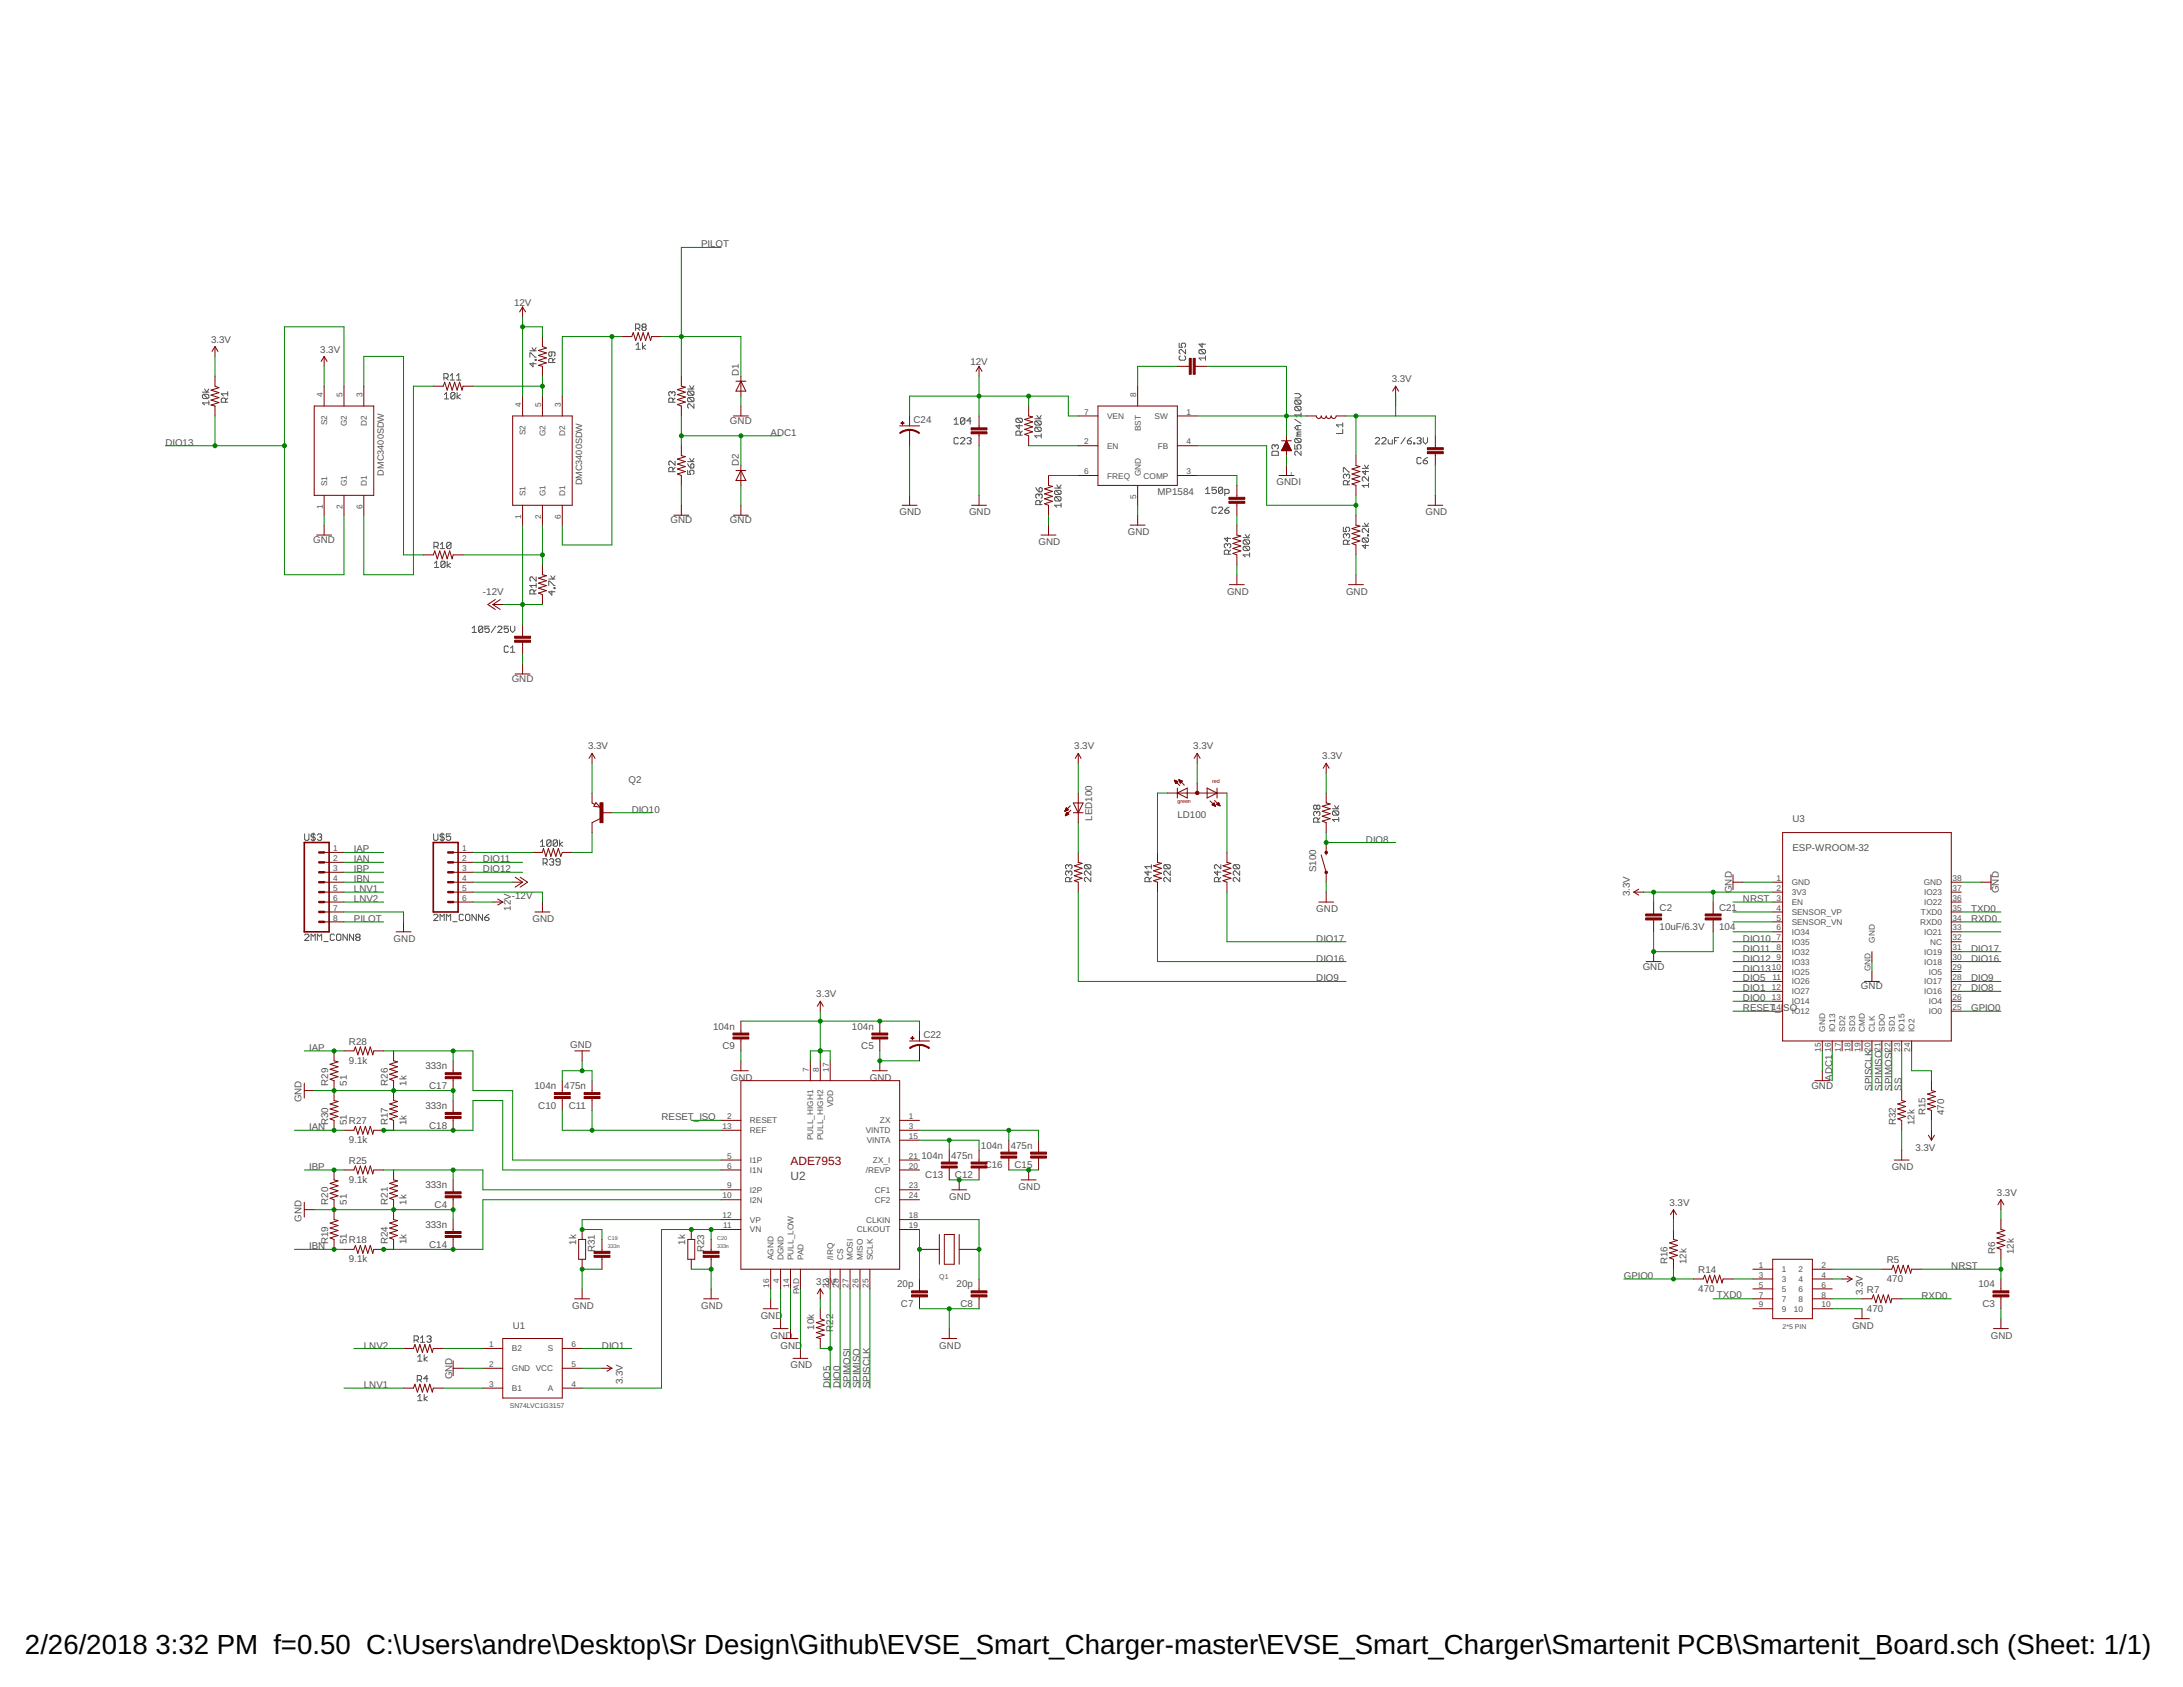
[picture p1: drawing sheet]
<svg xmlns="http://www.w3.org/2000/svg" width="279mm" height="216mm" viewBox="0 0 279 216" stroke-linecap="round" stroke-linejoin="round" font-family="sans-serif">
<defs><g id="words">
<g font-size="3.5">
<text x="3.2" y="211.7">2/26/2018</text>
<text x="19.9" y="211.7">3:32 PM f=0.50 C:\Users\andre\Desktop\Sr Design\Github\EVSE_Smart_Charger-master\EVSE_Smart_Charger\Smartenit PCB\Smartenit_Board.sch (Sheet: 1/1)</text>
</g>
<text font-size="1.5" fill="#800000" x="101.2" y="149.1">ADE7953</text>
<text font-size="1.5" fill="#505050" x="101.2" y="151">U2</text>
<g font-size="1.2" fill="#505050">
<text x="89.7" y="31.7">PILOT</text>
<text x="65.8" y="39.1">12V</text>
<text x="27" y="43.8">3.3V</text>
<text x="41" y="45.1">3.3V</text>
<text x="124.2" y="46.8">12V</text>
<text x="94.6" y="48.2" transform="rotate(-90 94.6 48.2)">D1</text>
<text x="178.1" y="48.9">3.3V</text>
<text x="21.2" y="57">DIO13</text>
<text x="93.4" y="54.3">GND</text>
<text x="94.6" y="59.6" transform="rotate(-90 94.6 59.6)">D2</text>
<text x="98.6" y="55.8">ADC1</text>
<text x="116.9" y="54.2">C24</text>
<text x="49.1" y="60.9" transform="rotate(-90 49.1 60.9)">DMC3400SDW</text>
<text x="74.5" y="62.1" transform="rotate(-90 74.5 62.1)">DMC3400SDW</text>
<text x="115.1" y="65.9">GND</text>
<text x="124" y="65.9">GND</text>
<text x="148.2" y="63.4">MP1584</text>
<text x="163.4" y="62.1">GNDI</text>
<text x="182.4" y="65.9">GND</text>
<text x="40.1" y="69.5">GND</text>
<text x="85.8" y="67">GND</text>
<text x="93.4" y="67">GND</text>
<text x="132.9" y="69.7">GND</text>
<text x="144.3" y="68.5">GND</text>
<text x="61.8" y="76.1">-12V</text>
<text x="157" y="76.1">GND</text>
<text x="172.3" y="76.1">GND</text>
<text x="65.5" y="87.3">GND</text>
<text x="75.3" y="95.9">3.3V</text>
<text x="137.5" y="95.9">3.3V</text>
<text x="152.7" y="95.9">3.3V</text>
<text x="80.5" y="100.2">Q2</text>
<text x="169.2" y="97.2">3.3V</text>
<text x="80.9" y="104">DIO10</text>
<text x="139.8" y="105" transform="rotate(-90 139.8 105)">LED100</text>
<text x="150.7" y="104.7">LD100</text>
<text x="174.8" y="107.8">DIO8</text>
<text x="229.4" y="105.2">U3</text>
<text x="45.3" y="111.6">IBP</text>
<text x="45.3" y="112.9">IBN</text>
<text x="45.3" y="109.1">IAP</text>
<text x="45.3" y="110.4">IAN</text>
<text x="61.8" y="111.6">DIO12</text>
<text x="61.8" y="110.4">DIO11</text>
<text x="168.5" y="111.6" transform="rotate(-90 168.5 111.6)">S100</text>
<text x="229.4" y="108.8">ESP-WROOM-32</text>
<text x="45.3" y="118">PILOT</text>
<text x="45.3" y="115.4">LNV2</text>
<text x="45.3" y="114.2">LNV1</text>
<text x="65.4" y="116.6" transform="rotate(-90 65.4 116.6)">12V</text>
<text x="65.5" y="115.1">-12V</text>
<text x="68.2" y="118">GND</text>
<text x="168.5" y="116.7">GND</text>
<text x="208.6" y="114.7" transform="rotate(-90 208.6 114.7)">3.3V</text>
<text x="212.4" y="119.1">10uF/6.3V</text>
<text x="212.4" y="116.5">C2</text>
<text x="220" y="119.1">104</text>
<text x="220" y="116.5">C21</text>
<text x="221.7" y="114.3" transform="rotate(-90 221.7 114.3)">GND</text>
<text x="223.1" y="115.4">NRST</text>
<text x="252.3" y="116.7">TXD0</text>
<text x="252.3" y="118">RXD0</text>
<text x="255.8" y="114.3" transform="rotate(-90 255.8 114.3)">GND</text>
<text x="50.4" y="120.5">GND</text>
<text x="168.5" y="123.1">DIO16</text>
<text x="168.5" y="125.6">DIO9</text>
<text x="168.5" y="120.5">DIO17</text>
<text x="210.2" y="124.1">GND</text>
<text x="223.1" y="125.6">DIO5</text>
<text x="223.1" y="123.1">DIO12</text>
<text x="223.1" y="121.8">DIO11</text>
<text x="223.1" y="120.5">DIO10</text>
<text x="223.1" y="124.3">DIO13</text>
<text x="252.3" y="123.1">DIO16</text>
<text x="252.3" y="125.6">DIO9</text>
<text x="252.3" y="121.8">DIO17</text>
<text x="91.3" y="131.8">104n</text>
<text x="104.5" y="127.6">3.3V</text>
<text x="109" y="131.8">104n</text>
<text x="223.1" y="128.1">DIO0</text>
<text x="223.1" y="129.4">RESET_I</text>
<text x="223.1" y="126.9">DIO1</text>
<text x="228.2" y="129.4">SO</text>
<text x="238.2" y="126.6">GND</text>
<text x="252.3" y="126.9">DIO8</text>
<text x="252.3" y="129.4">GPIO0</text>
<text x="39.6" y="134.5">IAP</text>
<text x="44.7" y="136.1">9.1k</text>
<text x="44.7" y="133.7">R28</text>
<text x="54.4" y="136.8">333n</text>
<text x="73" y="134.1">GND</text>
<text x="92.5" y="134.3">C9</text>
<text x="110.2" y="134.3">C5</text>
<text x="118.2" y="132.9">C22</text>
<text x="38.6" y="141.1" transform="rotate(-90 38.6 141.1)">GND</text>
<text x="42" y="138.9" transform="rotate(-90 42 138.9)">R29</text>
<text x="44.4" y="138.9" transform="rotate(-90 44.4 138.9)">51</text>
<text x="44.7" y="143.9">R27</text>
<text x="49.6" y="138.9" transform="rotate(-90 49.6 138.9)">R26</text>
<text x="52" y="138.9" transform="rotate(-90 52 138.9)">1k</text>
<text x="54.4" y="141.9">333n</text>
<text x="54.9" y="139.4">C17</text>
<text x="68.4" y="139.4">104n</text>
<text x="68.9" y="141.9">C10</text>
<text x="72.2" y="139.4">475n</text>
<text x="72.8" y="141.9">C11</text>
<text x="84.7" y="143.4">RESET_ISO</text>
<text x="93.6" y="138.3">GND</text>
<text x="111.3" y="138.3">GND</text>
<text x="231.8" y="139.3">GND</text>
<text x="234.5" y="138.3" transform="rotate(-90 234.5 138.3)">ADC1</text>
<text x="239.6" y="139.6" transform="rotate(-90 239.6 139.6)">SPISCLK</text>
<text x="240.8" y="139.6" transform="rotate(-90 240.8 139.6)">SPIMISO</text>
<text x="242.1" y="139.6" transform="rotate(-90 242.1 139.6)">SPIMOSI</text>
<text x="243.4" y="139.6" transform="rotate(-90 243.4 139.6)">SS</text>
<text x="246.4" y="142.7" transform="rotate(-90 246.4 142.7)">R15</text>
<text x="248.8" y="142.7" transform="rotate(-90 248.8 142.7)">470</text>
<text x="39.6" y="149.7">IBP</text>
<text x="39.6" y="144.6">IAN</text>
<text x="42" y="144" transform="rotate(-90 42 144)">R30</text>
<text x="44.4" y="144" transform="rotate(-90 44.4 144)">51</text>
<text x="44.7" y="146.3">9.1k</text>
<text x="44.7" y="149">R25</text>
<text x="49.6" y="144" transform="rotate(-90 49.6 144)">R17</text>
<text x="52" y="144" transform="rotate(-90 52 144)">1k</text>
<text x="54.9" y="144.5">C18</text>
<text x="117.9" y="148.3">104n</text>
<text x="121.7" y="148.3">475n</text>
<text x="125.6" y="147">104n</text>
<text x="126" y="149.5">C16</text>
<text x="129.4" y="147">475n</text>
<text x="129.8" y="149.5">C15</text>
<text x="242.1" y="149.7">GND</text>
<text x="242.6" y="144" transform="rotate(-90 242.6 144)">R32</text>
<text x="245" y="144" transform="rotate(-90 245 144)">12k</text>
<text x="245.1" y="147.3">3.3V</text>
<text x="42" y="154.2" transform="rotate(-90 42 154.2)">R20</text>
<text x="44.4" y="154.2" transform="rotate(-90 44.4 154.2)">51</text>
<text x="44.7" y="151.4">9.1k</text>
<text x="49.6" y="154.2" transform="rotate(-90 49.6 154.2)">R21</text>
<text x="52" y="154.2" transform="rotate(-90 52 154.2)">1k</text>
<text x="54.4" y="152.1">333n</text>
<text x="55.6" y="154.6">C4</text>
<text x="118.4" y="150.8">C13</text>
<text x="121.5" y="153.5">GND</text>
<text x="122.2" y="150.8">C12</text>
<text x="130.4" y="152.3">GND</text>
<text x="213.7" y="154.3">3.3V</text>
<text x="255.6" y="153">3.3V</text>
<text x="38.6" y="156.3" transform="rotate(-90 38.6 156.3)">GND</text>
<text x="39.6" y="159.9">IBN</text>
<text x="42" y="159.2" transform="rotate(-90 42 159.2)">R19</text>
<text x="44.4" y="159.2" transform="rotate(-90 44.4 159.2)">51</text>
<text x="44.7" y="161.5">9.1k</text>
<text x="44.7" y="159.1">R18</text>
<text x="49.6" y="159.2" transform="rotate(-90 49.6 159.2)">R24</text>
<text x="52" y="159.2" transform="rotate(-90 52 159.2)">1k</text>
<text x="54.4" y="157.2">333n</text>
<text x="54.9" y="159.7">C14</text>
<text x="73.7" y="159.3" transform="rotate(-90 73.7 159.3)">1k</text>
<text x="76.1" y="160.3" transform="rotate(-90 76.1 160.3)">R31</text>
<text x="87.7" y="159.3" transform="rotate(-90 87.7 159.3)">1k</text>
<text x="90.1" y="160.3" transform="rotate(-90 90.1 160.3)">R23</text>
<text x="213.4" y="161.8" transform="rotate(-90 213.4 161.8)">R16</text>
<text x="215.8" y="161.8" transform="rotate(-90 215.8 161.8)">12k</text>
<text x="241.5" y="161.7">R5</text>
<text x="255.3" y="160.5" transform="rotate(-90 255.3 160.5)">R6</text>
<text x="257.7" y="160.5" transform="rotate(-90 257.7 160.5)">12k</text>
<text x="73.2" y="167.5">GND</text>
<text x="89.7" y="167.5">GND</text>
<text x="104.5" y="164.5">3.3V</text>
<text x="114.8" y="164.8">20p</text>
<text x="115.3" y="167.3">C7</text>
<text x="122.4" y="164.8">20p</text>
<text x="122.9" y="167.3">C8</text>
<text x="207.8" y="163.7">GPIO0</text>
<text x="217.4" y="165.3">470</text>
<text x="217.4" y="162.9">R14</text>
<text x="219.7" y="166.1">TXD0</text>
<text x="238.4" y="165.7" transform="rotate(-90 238.4 165.7)">3.3V</text>
<text x="238.9" y="167.9">470</text>
<text x="238.9" y="165.5">R7</text>
<text x="241.5" y="164.1">470</text>
<text x="245.9" y="166.2">RXD0</text>
<text x="249.7" y="162.4">NRST</text>
<text x="253.2" y="164.8">104</text>
<text x="253.7" y="167.3">C3</text>
<text x="46.6" y="172.6">LNV2</text>
<text x="65.6" y="170">U1</text>
<text x="77" y="172.6">DIO1</text>
<text x="97.4" y="168.8">GND</text>
<text x="98.6" y="171.3">GND</text>
<text x="99.9" y="172.6">GND</text>
<text x="104.2" y="170.2" transform="rotate(-90 104.2 170.2)">10k</text>
<text x="106.6" y="170.4" transform="rotate(-90 106.6 170.4)">R22</text>
<text x="120.2" y="172.6">GND</text>
<text x="237" y="170">GND</text>
<text x="254.8" y="171.3">GND</text>
<text x="46.6" y="177.7">LNV1</text>
<text x="57.9" y="176.5" transform="rotate(-90 57.9 176.5)">GND</text>
<text x="79.7" y="177.2" transform="rotate(-90 79.7 177.2)">3.3V</text>
<text x="101.2" y="175.1">GND</text>
<text x="106.3" y="177.7" transform="rotate(-90 106.3 177.7)">DIO5</text>
<text x="107.5" y="177.7" transform="rotate(-90 107.5 177.7)">DIO0</text>
<text x="108.8" y="177.7" transform="rotate(-90 108.8 177.7)">SPIMOSI</text>
<text x="110.1" y="177.7" transform="rotate(-90 110.1 177.7)">SPIMISO</text>
<text x="111.3" y="177.7" transform="rotate(-90 111.3 177.7)">SPISCLK</text>
</g>
<g font-size="1.1" fill="#505050">
<text x="41.3" y="50.8" transform="rotate(-90 41.3 50.8)">4</text>
<text x="43.9" y="50.8" transform="rotate(-90 43.9 50.8)">5</text>
<text x="46.4" y="50.8" transform="rotate(-90 46.4 50.8)">3</text>
<text x="66.7" y="52.1" transform="rotate(-90 66.7 52.1)">4</text>
<text x="69.2" y="52.1" transform="rotate(-90 69.2 52.1)">5</text>
<text x="71.8" y="52.1" transform="rotate(-90 71.8 52.1)">3</text>
<text x="138.8" y="53.1">7</text>
<text x="141.7" y="53.6">VEN</text>
<text x="145.4" y="50.8" transform="rotate(-90 145.4 50.8)">8</text>
<text x="147.8" y="53.6">SW</text>
<text x="151.9" y="53.1">1</text>
<text x="41.9" y="54.4" transform="rotate(-90 41.9 54.4)">S2</text>
<text x="44.4" y="54.6" transform="rotate(-90 44.4 54.6)">G2</text>
<text x="47" y="54.5" transform="rotate(-90 47 54.5)">D2</text>
<text x="67.3" y="55.7" transform="rotate(-90 67.3 55.7)">S2</text>
<text x="69.8" y="55.8" transform="rotate(-90 69.8 55.8)">G2</text>
<text x="72.3" y="55.8" transform="rotate(-90 72.3 55.8)">D2</text>
<text x="138.8" y="56.9">2</text>
<text x="141.7" y="57.4">EN</text>
<text x="146" y="55.2" transform="rotate(-90 146 55.2)">BST</text>
<text x="148.2" y="57.4">FB</text>
<text x="151.9" y="56.9">4</text>
<text x="41.3" y="65.2" transform="rotate(-90 41.3 65.2)">1</text>
<text x="41.9" y="62.2" transform="rotate(-90 41.9 62.2)">S1</text>
<text x="43.9" y="65.2" transform="rotate(-90 43.9 65.2)">2</text>
<text x="44.4" y="62.2" transform="rotate(-90 44.4 62.2)">G1</text>
<text x="46.4" y="65.2" transform="rotate(-90 46.4 65.2)">6</text>
<text x="47" y="62.2" transform="rotate(-90 47 62.2)">D1</text>
<text x="67.3" y="63.5" transform="rotate(-90 67.3 63.5)">S1</text>
<text x="69.8" y="63.5" transform="rotate(-90 69.8 63.5)">G1</text>
<text x="72.3" y="63.5" transform="rotate(-90 72.3 63.5)">D1</text>
<text x="138.8" y="60.7">6</text>
<text x="141.7" y="61.2">FREQ</text>
<text x="145.4" y="63.9" transform="rotate(-90 145.4 63.9)">5</text>
<text x="146" y="61" transform="rotate(-90 146 61)">GND</text>
<text x="146.4" y="61.2">COMP</text>
<text x="151.9" y="60.7">3</text>
<text x="66.7" y="66.4" transform="rotate(-90 66.7 66.4)">1</text>
<text x="69.2" y="66.4" transform="rotate(-90 69.2 66.4)">2</text>
<text x="71.8" y="66.4" transform="rotate(-90 71.8 66.4)">6</text>
<text x="42.7" y="112.7">4</text>
<text x="42.7" y="111.5">3</text>
<text x="42.7" y="110.2">2</text>
<text x="42.7" y="108.9">1</text>
<text x="59.2" y="112.7">4</text>
<text x="59.2" y="111.5">3</text>
<text x="59.2" y="110.2">2</text>
<text x="59.2" y="108.9">1</text>
<text x="227.4" y="112.7">1</text>
<text x="229.3" y="113.3">GND</text>
<text x="246.2" y="113.3">GND</text>
<text x="249.9" y="112.7">38</text>
<text x="42.7" y="117.8">8</text>
<text x="42.7" y="116.5">7</text>
<text x="42.7" y="115.3">6</text>
<text x="42.7" y="114">5</text>
<text x="59.2" y="115.3">6</text>
<text x="59.2" y="114">5</text>
<text x="227.4" y="114">2</text>
<text x="227.4" y="115.3">3</text>
<text x="227.4" y="116.5">4</text>
<text x="227.4" y="117.8">5</text>
<text x="227.4" y="119.1">6</text>
<text x="229.3" y="114.6">3V3</text>
<text x="229.3" y="115.8">EN</text>
<text x="229.3" y="117.1">SENSOR_VP</text>
<text x="229.3" y="118.4">SENSOR_VN</text>
<text x="229.3" y="119.6">IO34</text>
<text x="245.8" y="118.4">RXD0</text>
<text x="245.9" y="117.1">TXD0</text>
<text x="246.3" y="114.6">IO23</text>
<text x="246.3" y="115.8">IO22</text>
<text x="246.3" y="119.6">IO21</text>
<text x="249.9" y="114">37</text>
<text x="249.9" y="115.3">36</text>
<text x="249.9" y="116.5">35</text>
<text x="249.9" y="117.8">34</text>
<text x="249.9" y="119.1">33</text>
<text x="226.8" y="124.2">10</text>
<text x="226.9" y="125.4">11</text>
<text x="227.4" y="120.3">7</text>
<text x="227.4" y="121.6">8</text>
<text x="227.4" y="122.9">9</text>
<text x="229.3" y="120.9">IO35</text>
<text x="229.3" y="122.2">IO32</text>
<text x="229.3" y="123.4">IO33</text>
<text x="229.3" y="124.7">IO25</text>
<text x="229.3" y="126">IO26</text>
<text x="239.4" y="124.3" transform="rotate(-90 239.4 124.3)">GND</text>
<text x="240" y="120.6" transform="rotate(-90 240 120.6)">GND</text>
<text x="246.3" y="122.2">IO19</text>
<text x="246.3" y="123.4">IO18</text>
<text x="246.3" y="126">IO17</text>
<text x="246.9" y="124.7">IO5</text>
<text x="247" y="120.9">NC</text>
<text x="249.9" y="120.3">32</text>
<text x="249.9" y="121.6">31</text>
<text x="249.9" y="122.9">30</text>
<text x="249.9" y="124.2">29</text>
<text x="249.9" y="125.4">28</text>
<text x="226.8" y="126.7">12</text>
<text x="226.8" y="128">13</text>
<text x="226.8" y="129.2">14</text>
<text x="229.3" y="127.3">IO27</text>
<text x="229.3" y="128.5">IO14</text>
<text x="229.3" y="129.8">IO12</text>
<text x="246.3" y="127.3">IO16</text>
<text x="246.9" y="128.5">IO4</text>
<text x="246.9" y="129.8">IO0</text>
<text x="249.9" y="126.7">27</text>
<text x="249.9" y="128">26</text>
<text x="249.9" y="129.2">25</text>
<text x="103.5" y="137.1" transform="rotate(-90 103.5 137.1)">7</text>
<text x="104.8" y="137.1" transform="rotate(-90 104.8 137.1)">8</text>
<text x="106.1" y="137.1" transform="rotate(-90 106.1 137.1)">17</text>
<text x="233.1" y="134.6" transform="rotate(-90 233.1 134.6)">15</text>
<text x="233.6" y="132.1" transform="rotate(-90 233.6 132.1)">GND</text>
<text x="234.3" y="134.6" transform="rotate(-90 234.3 134.6)">16</text>
<text x="234.9" y="132.1" transform="rotate(-90 234.9 132.1)">IO13</text>
<text x="235.6" y="134.6" transform="rotate(-90 235.6 134.6)">17</text>
<text x="236.2" y="132.1" transform="rotate(-90 236.2 132.1)">SD2</text>
<text x="236.9" y="134.6" transform="rotate(-90 236.9 134.6)">18</text>
<text x="237.4" y="132.1" transform="rotate(-90 237.4 132.1)">SD3</text>
<text x="238.1" y="134.6" transform="rotate(-90 238.1 134.6)">19</text>
<text x="238.7" y="132.1" transform="rotate(-90 238.7 132.1)">CMD</text>
<text x="239.4" y="134.6" transform="rotate(-90 239.4 134.6)">20</text>
<text x="240" y="132.1" transform="rotate(-90 240 132.1)">CLK</text>
<text x="240.7" y="134.6" transform="rotate(-90 240.7 134.6)">21</text>
<text x="241.2" y="132.1" transform="rotate(-90 241.2 132.1)">SDO</text>
<text x="241.9" y="134.6" transform="rotate(-90 241.9 134.6)">22</text>
<text x="242.5" y="132.1" transform="rotate(-90 242.5 132.1)">SD1</text>
<text x="243.2" y="134.6" transform="rotate(-90 243.2 134.6)">23</text>
<text x="243.8" y="132.1" transform="rotate(-90 243.8 132.1)">IO15</text>
<text x="244.5" y="134.6" transform="rotate(-90 244.5 134.6)">24</text>
<text x="245" y="132.1" transform="rotate(-90 245 132.1)">IO2</text>
<text x="93.1" y="143.2">2</text>
<text x="96" y="143.8">RESET</text>
<text x="106.6" y="141.7" transform="rotate(-90 106.6 141.7)">VDD</text>
<text x="112.6" y="143.8">ZX</text>
<text x="116.3" y="143.2">1</text>
<text x="92.5" y="144.5">13</text>
<text x="93.1" y="148.3">5</text>
<text x="93.1" y="149.5">6</text>
<text x="96" y="148.8">I1P</text>
<text x="96" y="145">REF</text>
<text x="104.1" y="145.9" transform="rotate(-90 104.1 145.9)">PULL_HIGH1</text>
<text x="105.4" y="145.9" transform="rotate(-90 105.4 145.9)">PULL_HIGH2</text>
<text x="110.8" y="145">VINTD</text>
<text x="110.9" y="146.3">VINTA</text>
<text x="111.7" y="148.8">ZX_I</text>
<text x="116.3" y="145.7">15</text>
<text x="116.3" y="144.5">3</text>
<text x="116.3" y="149.5">20</text>
<text x="116.3" y="148.3">21</text>
<text x="92.5" y="153.4">10</text>
<text x="92.5" y="155.9">12</text>
<text x="93.1" y="152.1">9</text>
<text x="96" y="150.1">I1N</text>
<text x="96" y="152.6">I2P</text>
<text x="96" y="153.9">I2N</text>
<text x="110.8" y="150.1">/REVP</text>
<text x="112" y="152.6">CF1</text>
<text x="112" y="153.9">CF2</text>
<text x="116.3" y="155.9">18</text>
<text x="116.3" y="152.1">23</text>
<text x="116.3" y="153.4">24</text>
<text x="92.6" y="157.2">11</text>
<text x="96" y="156.5">VP</text>
<text x="96" y="157.7">VN</text>
<text x="99" y="161.3" transform="rotate(-90 99 161.3)">AGND</text>
<text x="100.3" y="161.3" transform="rotate(-90 100.3 161.3)">DGND</text>
<text x="101.6" y="161.3" transform="rotate(-90 101.6 161.3)">PULL_LOW</text>
<text x="102.8" y="161.3" transform="rotate(-90 102.8 161.3)">PAD</text>
<text x="106.6" y="161.3" transform="rotate(-90 106.6 161.3)">/IRQ</text>
<text x="107.9" y="161.3" transform="rotate(-90 107.9 161.3)">CS</text>
<text x="109.2" y="161.3" transform="rotate(-90 109.2 161.3)">MOSI</text>
<text x="109.7" y="157.7">CLKOUT</text>
<text x="110.4" y="161.3" transform="rotate(-90 110.4 161.3)">MISO</text>
<text x="110.9" y="156.5">CLKIN</text>
<text x="111.7" y="161.3" transform="rotate(-90 111.7 161.3)">SCLK</text>
<text x="116.3" y="157.2">19</text>
<text x="98.5" y="164.8" transform="rotate(-90 98.5 164.8)">16</text>
<text x="99.7" y="164.2" transform="rotate(-90 99.7 164.2)">4</text>
<text x="101" y="164.8" transform="rotate(-90 101 164.8)">14</text>
<text x="102.3" y="165.7" transform="rotate(-90 102.3 165.7)">PAD</text>
<text x="106.1" y="164.8" transform="rotate(-90 106.1 164.8)">22</text>
<text x="107.3" y="164.8" transform="rotate(-90 107.3 164.8)">28</text>
<text x="108.6" y="164.8" transform="rotate(-90 108.6 164.8)">27</text>
<text x="109.9" y="164.8" transform="rotate(-90 109.9 164.8)">26</text>
<text x="111.2" y="164.8" transform="rotate(-90 111.2 164.8)">25</text>
<text x="225.1" y="162.2">1</text>
<text x="225.1" y="163.5">3</text>
<text x="225.1" y="164.8">5</text>
<text x="225.1" y="166.1">7</text>
<text x="225.1" y="167.3">9</text>
<text x="228.1" y="162.8">1</text>
<text x="228.1" y="164.1">3</text>
<text x="228.1" y="165.3">5</text>
<text x="228.1" y="166.6">7</text>
<text x="228.1" y="167.9">9</text>
<text x="229.6" y="167.9">10</text>
<text x="230.2" y="166.6">8</text>
<text x="230.2" y="165.3">6</text>
<text x="230.2" y="164.1">4</text>
<text x="230.2" y="162.8">2</text>
<text x="233.1" y="167.3">10</text>
<text x="233.1" y="166.1">8</text>
<text x="233.1" y="164.8">6</text>
<text x="233.1" y="163.5">4</text>
<text x="233.1" y="162.2">2</text>
<text x="62.6" y="172.4">1</text>
<text x="65.5" y="173">B2</text>
<text x="70.1" y="173">S</text>
<text x="73.1" y="172.4">6</text>
<text x="62.6" y="174.9">2</text>
<text x="62.6" y="177.5">3</text>
<text x="65.5" y="175.5">GND VCC</text>
<text x="65.5" y="178">B1</text>
<text x="70.1" y="178">A</text>
<text x="73.1" y="177.5">4</text>
<text x="73.1" y="174.9">5</text>
</g>
<g font-size=".9" fill="#505050">
<text x="120.2" y="163.7">Q1</text>
<text x="228.2" y="170">2*5 PIN</text>
<text x="65.2" y="180.2">SN74LVC1G3157</text>
</g>
<g font-size=".7" fill="#800000">
<text x="155.1" y="100.2">red</text>
<text x="150.7" y="102.8">green</text>
</g>
<g font-size=".7" fill="#505050">
<text x="77.8" y="159.7">333n</text>
<text x="77.8" y="158.7">C19</text>
<text x="91.8" y="159.7">333n</text>
<text x="91.8" y="158.7">C20</text>
</g>
<text font-size=".6" fill="#800000" x="165.2" y="60.7">I</text>
</g></defs>
<g fill="none" stroke="#505050" stroke-width=".13">
<path d="M25.9 50.2h.8M26.1 50.5h.5l.1 .1v.3l-.1 .1M26.1 50.5l-.2 .1v.3l.2 .1h.5M26.1 50.5l.5 .5M26.2 49.8l.3 .4 .2-.4M26.7 51.6h-.8l.3 .2M26.7 51.3v.5M28.9 51.5v-.4l-.2-.2h-.3l-.1 .2v.4h.8M29.1 50.9l-.2 .3M29.1 50.4h-.8l.3 .3M29.1 50.1v.6M56.8 48.4h.4l.2-.2v-.2l-.2-.2h-.4v.8"/>
<path d="M56.9 50.5l.2-.3v.9M56.9 51.1h.5M57.1 48.4l.3 .2M57.6 48.1l.3-.3v.8M57.6 48.6h.6M58.2 50.4v.5l-.1 .2h-.3l-.1-.2M58.2 50.4l-.1-.2h-.3l-.1 .2v.5M58.2 50.4l-.5 .5M58.4 48.6h.6M58.4 48.1l.3-.3v.8M58.5 50.2v.9M58.9 50.5l-.4 .3 .4 .3"/>
<path d="M67.8 45.7v-.5h.1l.6 .5h.1M67.8 44.9h.8M68.1 44.5l.2 .4 .3-.4M68.2 46.4v.5l-.4-.4h.8M68.5 46h.1v.1h-.1zM70.6 45v.4l-.1 .2h-.1l-.2-.2v-.2l.2-.2h.5l.1 .2v.2l-.1 .2M70.8 46.4v-.4l-.2-.1h-.2l-.2 .1v.4h.8M71 45.9l-.2 .2M81.3 42h.4l.2-.1v-.3l-.2-.1h-.4v.8M81.4 44.2l.3-.3v.8M81.4 44.7h.6M81.6 42l.3 .3"/>
<path d="M82.2 43.9v.8M82.3 41.9l-.1-.2 .1-.2h.3l.1 .1-.1 .3M82.3 41.9l-.1 .1 .1 .3h.3l.1-.2-.1-.2M82.3 41.9h.3M82.6 44.2l-.4 .2 .4 .3M86 50.2l-.1-.1-.3 .1v.3l.1 .2M86 50.2l.1-.1 .3 .1v.3l-.1 .2M86 50.2v.2M86.1 51.5v-.4l-.1-.2h-.3l-.1 .2v.4h.8M86.4 59v.5l-.5-.5-.3 .1v.3l.1 .1M86.4 50.9l-.3 .3M86.4 59.8l-.3 .3"/>
<path d="M88 49.8h.8M88 59.4l.4 .5M88 59.1h.8M88.1 50.1l-.1 .1v.3l.1 .1h.6M88.1 50.1h.6l.1 .1v.3l-.1 .1M88.1 50.9h.6l.1 .1v.3l-.1 .1M88.1 50.9l-.1 .1v.3l.1 .1h.6M88.1 50.9l.6 .5M88.1 50.1l.6 .5M88.3 49.4l.2 .4 .3-.4M88.3 58.7l.2 .4 .3-.4M88.5 59.4l.3 .1v.3l-.1 .1h-.3v-.4z"/>
<path d="M88.8 51.7v.5l-.5-.5-.3 .1v.3l.1 .1M122.1 53.7l.3-.2v.8M122.1 54.3h.6M122.7 56.1l-.2-.1h-.2l-.2 .1v.6l.2 .1h.2l.2-.1M122.9 56.1l.2-.1h.2l.2 .1v.2l-.6 .5h.6M123.5 53.6v.5l-.2 .2h-.2l-.2-.2M123.5 53.6l-.2-.1h-.2l-.2 .1v.5M123.5 53.6l-.6 .5M123.8 56.1l.1-.1h.3l.1 .1-.1 .3M124 56.4h.2M124.2 56.4l.1 .2-.1 .2h-.3l-.1-.1M124.3 53.9h-.5l.4-.4v.8"/>
<path d="M130.2 53.5l.5 .6M130.2 53.5l-.2 .2v.2l.2 .2h.5M130.2 53.5h.5l.2 .2v.2l-.2 .2M130.5 54.3v.6l-.5-.4h.9M130.6 55.7v-.4l-.1-.1h-.3l-.2 .1v.4h.9M130.9 55.2l-.3 .2M132.4 53.6h.9M132.6 53.9h.5l.2 .1v.3l-.2 .1M132.6 54.7h.5l.2 .1v.3l-.2 .1M132.6 54.7l-.2 .1v.3l.2 .1h.5M132.6 53.9l-.2 .1v.3l.2 .1h.5M132.6 54.7l.5 .5"/>
<path d="M132.6 53.9l.5 .5M132.7 53.2l.3 .4 .3-.4M133.3 55.8h-.9l.3 .2M133.3 55.5v.5M150.9 43.9v.5h.4l-.1-.2 .1-.3h.3l.1 .1v.3l-.1 .1M151.1 45.6l-.2 .1v.3l.2 .1h.5l.1-.1v-.3l-.1-.1M151.7 44.7v.6l-.5-.6-.3 .2v.2l.2 .2M153.6 44.7h.5l.2 .2v.2l-.2 .2M153.6 44.7l-.1 .2v.2l.1 .2h.5M153.6 44.7l.5 .6M153.9 43.9v.5l-.4-.4h.8M154.3 45.8h-.8l.2 .3"/>
<path d="M154.3 45.6v.5M162.9 57.7h.6l.1 .2v.4h-.8v-.4zM163.2 57.1l-.1-.2h-.2l-.1 .2v.2l.1 .2M163.2 57.1l.1-.2 .3 .2v.2l-.1 .2M163.2 57.1v.1M165.7 56.9v.6h.4l-.1-.3 .1-.3h.3l.1 .2v.2l-.1 .2M165.7 53.7l.8 .5M165.7 50.4h.6l.2 .3-.2 .2h-.6M165.8 51.2h.6l.1 .1v.3l-.1 .1M165.8 52h.6l.1 .2v.2l-.1 .2M165.8 56.1h.6l.1 .1v.3l-.1 .1M165.8 51.2l-.1 .1v.3l.1 .1h.6"/>
<path d="M165.8 52l-.1 .2v.2l.1 .2h.6M165.8 56.1l-.1 .1v.3l.1 .1h.6M165.8 56.1l.6 .5M165.8 52l.6 .6M165.8 51.2l.6 .5M166.1 55.6l-.1 .2h.5M166.1 55.6h.4M166.1 54.5v.5M166.5 52.8v.6M166.5 57.7v.6l-.5-.6-.3 .2v.2l.1 .2M166.5 55.3h-.4l-.1 .1 .1 .2M166.5 54.5h-.5l-.3 .2 .3 .3h.5"/>
<path d="M166.5 53.1h-.8l.3 .3M171.9 54.9v.6h-.9M171.9 54.1v.6M171.9 54.4h-.9l.3 .3M174.3 59.9h.9M174.6 59.5l.3 .4 .3-.4M176 56.1l.2-.1h.2l.2 .1v.2l-.6 .5h.6M176.8 56.1l.2-.1h.2l.2 .1v.2l-.6 .5h.6M177.7 56.3v.4l.1 .1h.4v-.5M178.5 56.4h.3M179 56h-.5v.8M179.9 56l-.6 .8"/>
<path d="M180.1 56.4h.4l.2 .3-.2 .1h-.2l-.2-.1zM180.7 56l-.3 .1-.3 .3M180.9 56.7h.2v.1h-.2zM181.4 56.1l.1-.1h.3l.1 .1-.1 .3M181.6 56.4h.2M181.8 56.4l.1 .2-.1 .2h-.3l-.1-.1M181.9 58.7l-.1-.2h-.3l-.1 .2v.5l.1 .2h.3l.1-.2M182.2 56v.6l.2 .2 .3-.2v-.6M182.2 58.9h.4l.1 .3-.1 .2h-.3l-.1-.2zM182.7 58.5l-.5 .4M55.5 69.9h.4l.2-.1v-.3l-.2-.1h-.4v.8M55.6 72.1l.3-.3v.8"/>
<path d="M55.6 72.6h.6M55.8 69.9l.3 .3M56.4 69.7l.2-.3v.8M56.4 70.2h.5M57 71.9v.6l-.2 .1h-.2l-.2-.1M57 71.9l-.2-.1h-.2l-.2 .1v.6M57 71.9l-.6 .6M57.2 71.8v.8M57.7 72.1l-.5 .2 .5 .3M57.7 69.5l-.1-.1h-.3l-.1 .1v.6M57.7 69.5v.6l-.1 .1h-.3l-.1-.1M57.7 69.5l-.5 .6"/>
<path d="M68.3 76v-.4l-.1-.1h-.3l-.1 .1v.4h.8M68.6 73.8v.6l-.5-.6h-.2l-.1 .2v.2l.1 .2M68.6 74.7v.5M68.6 74.9h-.8l.3 .3M68.6 75.5l-.3 .2M70.2 74.9v-.5h.2l.5 .5h.1M70.2 74.1h.8M70.5 73.7l.3 .4 .2-.4M70.6 75.6v.6l-.4-.5h.8M70.9 75.2h.1v.1h-.1zM86.1 60.4v-.4l-.1-.2h-.3l-.1 .2v.4h.8M88 60.2v.5h.4l-.1-.3 .1-.2h.3l.1 .1v.3l-.1 .1"/>
<path d="M132.6 62.4l.4 .5M133 63.4l-.2-.2-.2 .2v.2l.1 .2M133 63.4l.1-.2 .3 .2v.2l-.2 .2M133 63.4v.1M133.1 64.6v-.4l-.1-.1h-.3l-.1 .1v.4h.8M133.1 62.4l.3 .1v.3l-.2 .1h-.2v-.4zM133.4 64.1l-.3 .2M135 62.5h.8M135.1 62.8h.6l.1 .1v.3l-.1 .1M135.1 63.6h.6l.1 .1v.3l-.1 .1M135.1 63.6l-.1 .1v.3l.1 .1h.6M135.1 62.8l-.1 .1v.3l.1 .1h.6"/>
<path d="M135.1 63.6l.6 .5M135.1 62.8l.6 .5M135.3 62.1l.2 .4 .3-.4M135.8 64.7h-.8l.3 .2M135.8 64.4v.5M154.3 62.6l.3-.2v.8M154.3 63.2h.6M155.7 62.4h-.6v.4l.3-.2 .3 .2v.2l-.2 .2h-.2l-.2-.2M155.7 65l-.2-.1h-.2l-.2 .1v.6l.2 .1h.2l.2-.1M156 65l.1-.1h.3l.1 .1v.2l-.5 .5h.5M156.5 62.5v.5l-.1 .2h-.3l-.1-.2M156.5 62.5l-.1-.1h-.3l-.1 .1v.5"/>
<path d="M156.5 62.5l-.5 .5M156.8 63.2h.4l.1-.2v-.2l-.1-.2h-.4v.8M156.8 65.3h.4l.1 .3-.1 .1h-.3l-.1-.1zM157.1 69.7l-.1-.1-.3 .1v.3l.1 .1M157.1 69.7l.1-.1 .3 .1v.3l-.1 .1M157.1 68.7v.6l-.4-.4h.8M157.1 69.7v.1M157.2 70.9v-.4l-.1-.1h-.3l-.1 .1v.4h.8M157.3 64.9l-.5 .4M157.5 70.4l-.3 .3M159.1 68.8h.8M159.3 69.1h.5l.1 .1v.3l-.1 .1"/>
<path d="M159.3 69.9h.5l.1 .1v.3l-.1 .2M159.3 69.9l-.2 .1v.3l.2 .2h.5M159.3 69.1l-.2 .1v.3l.2 .1h.5M159.3 69.9l.5 .6M159.3 69.1l.5 .5M159.4 68.4l.3 .4 .2-.4M159.9 71h-.8l.3 .3M159.9 70.7v.6M171.9 60.4v-.5h.2l.5 .5h.1M171.9 67.5v.5h.4l-.1-.2 .1-.3h.3l.1 .1v.3l-.1 .1M172.3 60.8l-.1-.1h-.1l-.2 .1v.3l.2 .1M172.3 60.8l.2-.1 .2 .1v.3l-.1 .1"/>
<path d="M172.3 68.4l-.1-.1-.3 .1v.3l.2 .2M172.3 60.8v.2M172.3 68.4v.2M172.3 68.4l.2-.1 .2 .1v.3l-.1 .2M172.5 62v-.4l-.2-.1h-.2l-.2 .1v.4h.8M172.5 69.7v-.4l-.2-.2h-.2l-.2 .2v.4h.8M172.7 61.5l-.2 .3M172.7 69.1l-.2 .3M174.3 67.4h.9M174.5 68.9h.5l.2 .1v.3l-.2 .1M174.5 68.9l-.2 .1v.3l.2 .1h.5M174.5 68.9l.5 .5"/>
<path d="M174.6 67l.3 .4 .3-.4M174.8 60.2v.5l-.5-.4h.9M174.8 69.7v.5l-.5-.4h.9M175 68.4h.2v.2h-.2zM175.2 62.1h-.9l.3 .3M175.2 61v.6l-.6-.6h-.1l-.2 .2v.2l.2 .2M175.2 61.8v.6M175.2 67.6v.6l-.6-.6-.3 .2v.2l.2 .2M60.4 80.4l.3-.3v.8M60.4 80.9h.6M61.8 80.3v.5l-.1 .1h-.3l-.1-.1M61.8 80.3l-.1-.2h-.3l-.1 .2v.5"/>
<path d="M61.8 80.3l-.5 .5M62.6 80.1h-.5v.4l.2-.1h.2l.1 .1v.3l-.1 .1h-.3l-.1-.1M63.4 80.1l-.5 .8M63.7 80.3l.1-.2h.3l.1 .2v.1l-.5 .5h.5M65.1 80.1h-.6v.4l.3-.1h.1l.2 .1v.3l-.2 .1h-.2l-.2-.1M65.1 82.8l-.2-.1h-.2l-.2 .1v.6l.2 .1h.2l.2-.1M65.3 80.1v.6l.3 .2 .3-.2v-.6M65.3 83.5h.6M65.3 82.9l.3-.2v.8M39 119.7l.1-.2h.3l.1 .2v.1l-.5 .6h.5M39 106.7v.7l.1 .1h.3l.1-.1v-.7M40.1 106.6v1.1"/>
<path d="M40.3 106.9l-.1-.2h-.3l-.1 .3 .1 .1h.3l.1 .3-.1 .1h-.3l-.1-.1M40.6 106.9l.2-.2h.2l.2 .2-.2 .2M40.9 107.1h.1M41 107.1l.2 .2-.2 .2h-.2l-.2-.1M42.8 119.7l-.1-.2h-.3l-.1 .2v.5l.1 .2h.3l.1-.2M43.1 119.7l.1-.2h.3l.1 .2v.5l-.1 .2h-.3l-.1-.2zM44.4 119.5v.9l-.5-.9v.9M45.3 119.5v.9l-.6-.9v.9M45.7 120l-.2 .1 .2 .3h.3l.1-.2-.1-.2M45.7 120l-.2-.2v-.1l.2-.2h.3l.1 .2-.1 .3M45.7 120h.3M55.5 117.1l.1-.1h.3l.1 .1v.2l-.5 .5h.5"/>
<path d="M55.5 106.7v.7l.1 .1h.3l.1-.1v-.7M56.3 117.8v-.8l.3 .3 .3-.3v.8M56.6 106.6v1.1M56.9 106.9l-.2-.2h-.2l-.2 .3 .2 .1h.2l.2 .3-.2 .1h-.2l-.2-.1M57.1 117.8v-.8l.3 .3 .3-.3v.8M57.7 106.7h-.6v.4l.3-.1 .3 .1v.3l-.2 .1h-.2l-.2-.1M58 118h.5M59.3 117.1l-.1-.1h-.3l-.1 .1v.6l.1 .1h.3l.1-.1M59.6 117.1l.1-.1h.3l.1 .1v.6l-.1 .1h-.3l-.1-.1zM61 117v.8l-.6-.8v.8M61.8 117v.8l-.6-.8v.8M62 117.4h.4l.2 .3-.2 .1h-.2l-.2-.1z"/>
<path d="M62.6 117l-.6 .4M69.2 107.8l.2-.3v.8M69.2 108.3h.5M69.5 110.4h.4l.1-.1v-.3l-.1-.1h-.4v.8M69.8 110.4l.2 .3M70.3 110l.2-.1h.2l.2 .1-.2 .3M70.5 107.6v.6l-.1 .1h-.3l-.1-.1M70.5 107.6l-.1-.1h-.3l-.1 .1v.6M70.5 107.6l-.5 .6M70.6 110.3h.1M70.7 110.3l.2 .1-.2 .3h-.2l-.2-.1M71.4 107.6v.6l-.2 .1h-.3l-.1-.1"/>
<path d="M71.4 107.6l-.2-.1h-.3l-.1 .1v.6M71.4 107.6l-.6 .6M71.6 107.5v.8M71.7 110.3h-.4l-.2-.1 .2-.3h.2l.2 .1v.6l-.2 .1h-.2l-.2-.1M72 107.8l-.4 .2 .4 .3M136.8 111.6l-.1-.1-.3 .1v.3l.1 .1M136.8 111.6l.1-.1 .3 .1v.3l-.1 .1M136.8 110.8l-.1-.1-.3 .1v.3l.1 .1M136.8 110.8l.1-.1 .3 .1v.3l-.1 .1M136.8 110.8v.1M136.8 111.6v.1M136.9 112.8v-.4l-.1-.1h-.3l-.1 .1v.4h.8"/>
<path d="M137.2 112.3l-.3 .3M138.9 110.7h.6l.1 .1v.3l-.1 .1M138.9 110.7l-.1 .1v.3l.1 .1h.6M138.9 110.7l.6 .5M139.6 111.5v.5l-.5-.5-.3 .1v.3l.1 .1M139.6 112.3v.5l-.5-.5-.3 .1v.3l.1 .1M146.9 111.5v.5l-.4-.4h.9M147.1 112.8v-.4l-.2-.1h-.2l-.2 .1v.4h.9M147.4 112.3l-.3 .3M147.4 110.9h-.9l.3 .3M147.4 110.7v.5M149.1 110.7l-.2 .1v.3l.2 .1h.5"/>
<path d="M149.1 110.7h.5l.2 .1v.3l-.2 .1M149.1 110.7l.5 .5M149.8 112.3v.5l-.6-.5-.3 .1v.3l.2 .1M149.8 111.5v.5l-.6-.5-.3 .1v.3l.2 .1M155.8 111.5v.5l-.4-.4h.9M156 112.8v-.4l-.2-.1h-.2l-.2 .1v.4h.9M156.3 110.7v.5l-.6-.5-.3 .1v.3l.2 .1M156.3 112.3l-.3 .3M158 110.7l-.2 .1v.3l.2 .1h.5M158 110.7h.5l.2 .1v.3l-.2 .1M158 110.7l.5 .5M158.7 112.3v.5l-.6-.5-.3 .1v.3l.2 .1"/>
<path d="M158.7 111.5v.5l-.6-.5-.3 .1v.3l.2 .1M168.5 103.2l-.1-.2-.3 .2v.2l.2 .2 .2-.2M168.5 104l-.1-.2h-.1l-.2 .2v.3l.2 .1M168.5 104l.2-.2 .2 .2v.3l-.1 .1M168.5 103.2v.2M168.5 104v.1M168.5 103.2l.2-.2 .2 .2v.2l-.1 .2-.3-.2M168.7 105.2v-.4l-.2-.1h-.2l-.2 .1v.4h.8M168.9 104.7l-.2 .2M170.5 103.5h.8M170.7 103.8h.5l.1 .1v.3l-.1 .1M170.7 103.8l-.2 .1v.3l.2 .1h.5"/>
<path d="M170.7 103.8l.5 .5M170.8 103.1l.3 .4 .2-.4M171.3 104.9h-.8l.3 .2M171.3 104.6v.5M39.8 120.4v-.9l.3 .3 .2-.3v.9M40.6 120.4v-.9l.3 .3 .3-.3v.9M41.4 120.5h.6M53 171.5h.4l.2-.1v-.3l-.2-.1h-.4v.8M53.3 171.5l.3 .3M53.4 176.6h.4l.2-.2v-.2l-.2-.2h-.4v.8M53.5 173.7l.2-.3v.8M53.5 178.7l.2-.2v.8"/>
<path d="M53.5 174.2h.5M53.5 179.3h.5M53.7 176.6l.3 .2M53.8 171.2l.3-.2v.8M53.8 171.8h.6M54.3 173.4v.8M54.3 178.5v.8M54.6 171.1l.2-.1h.2l.2 .1-.2 .3M54.7 173.7l-.4 .2 .4 .3M54.7 178.7l-.4 .3 .4 .3M54.8 176.4h-.6l.4-.4v.8M54.9 171.4h.1"/>
<path d="M55 171.4l.2 .1-.2 .3h-.2l-.2-.2"/>
</g>
<g fill="none" stroke="#800000" stroke-width=".13">
<path d="M66.9 39.3l.4 .6M66.9 39.3l-.4 .6M66.9 39.3v1.3M27.5 44.3l.4 .7M27.5 44.3l-.4 .7M27.5 44.3v1.3M27.5 48.2v1.2l.5 .2-1 .3 1 .3-1 .4 1 .3-1 .3 1 .3-1 .3 .5 .2v1.2M40.2 52h7.6v11.4h-7.6zM41.5 45.6l.4 .6M41.5 45.6l-.4 .6M41.5 45.6v1.3M41.5 49.4v2.6"/>
<path d="M44 49.4v2.6M46.6 49.4v2.6M55.5 49.4h1.2l.2-.5 .3 1 .4-1 .3 1 .3-1 .3 1 .3-1 .3 1 .2-.5h1.2M65.6 53.2h7.6v11.5h-7.6zM66.9 50.7v2.5M69.4 43.1v1.2l.5 .2-1 .4 1 .3-1 .3 1 .3-1 .3 1 .3-1 .4 .5 .1v1.3M69.4 50.7v2.5M72 50.7v2.5M79.6 43.1h1.3l.1-.5 .4 1 .3-1 .3 1 .3-1 .3 1 .4-1 .3 1 .1-.5h1.3M87.2 48.2v1.2l.5 .2-1 .3 1 .3-1 .3 1 .3-1 .3 1 .4-1 .3 .5 .2v1.2M87.2 57v1.3l.5 .1-1 .4 1 .3-1 .3 1 .3-1 .3 1 .3-1 .4 .5 .2v1.2M93.9 53.2h1.9"/>
<path d="M94.2 48.8h1.3M94.8 48.2v2.5M94.8 52v1.2M94.8 59.6v2.5M94.8 48.8l.7 1.3h-1.3zM115.1 54.5h2.6M116.4 53.2v1.3M116.4 55v2M125.3 46.9v1.3M125.3 53.2v1.6M125.3 55.5v1.5M125.3 46.9l.4 .6"/>
<path d="M125.3 46.9l-.4 .6M131.7 52v1.2l.5 .2-1.1 .3 1.1 .3-1.1 .3 1.1 .3-1.1 .3 1.1 .4-1.1 .3 .6 .2v1.2M138 53.2h2.5M138 57h2.5M140.5 52h10.2v10.1h-10.2zM145.6 49.4v2.6M150.7 53.2h2.5M150.7 57h2.5M150.7 46.9h1.5M153 46.9h1.5M164 56.4h1.3M164 57.7h1.3"/>
<path d="M164.1 57.6h1.1M164.1 57.5h1.1M164.1 57.4h1.1M164.2 57.4h.9M164.2 57.3h.9M164.3 57.3h.8M164.3 57.2h.8M164.3 57.1h.7M164.4 57h.6M164.4 56.9h.5M164.5 56.8h.3M164.5 56.7h.3"/>
<path d="M164.5 56.6h.3M164.6 56.6h.1M164.6 56.5h.1M164.7 55.8v.6M164.7 57.7v.6M164.7 59.6v1.3M164.7 56.4l.6 1.3h-1.3zM164.7 56.5h.1M167.2 53.2h1.3a.32 .32 0 0 0 .3 .4 .32 .32 0 0 0 .3-.4 .32 .32 0 0 0 .3 .4 .32 .32 0 0 0 .3-.4 .32 .32 0 0 0 .4 .4 .32 .32 0 0 0 .3-.4 .32 .32 0 0 0 .3 .4 .32 .32 0 0 0 .3-.4h1.3M173.5 58.3v1.3l.6 .1-1.1 .3 1.1 .3-1.1 .4 1.1 .3-1.1 .3 1.1 .3-1.1 .3 .5 .2v1.3M178.6 49.4l.4 .7M178.6 49.4l-.4 .7"/>
<path d="M178.6 49.4v1.3M183.7 55.8v1.5M183.7 58.1v1.5M40.5 68.5h1.9M41.5 63.4v2.5M41.5 67.2v1.3M44 63.4v2.5M46.6 63.4v2.5M54.2 71h1.3l.1-.5 .4 1 .3-1 .3 1 .3-1 .3 1 .4-1 .3 1 .1-.5h1.3M63.1 77.4l.9 .6M63.1 77.4h1.2M63.4 76.7l-1 .7 1 .6"/>
<path d="M64 76.7l-.9 .7M66.9 64.7v2.5M66.9 79.9v1.5M69.4 64.7v2.5M69.4 72.3v1.3l.5 .1-1 .3 1 .3-1 .3 1 .4-1 .3 1 .3-1 .3 .5 .2v1.3M72 64.7v2.5M86.3 65.9h1.9M87.2 64.7v1.2M93.9 65.9h1.9M94.2 60.2h1.3M94.8 64.7v1.2M94.8 60.2l.7 1.3h-1.3z"/>
<path d="M115.5 64.7h1.9M116.4 63.4v1.3M124.4 64.7h1.9M125.3 63.4v1.3M133.2 68.5h1.9M134.2 60.9v1.2l.5 .2-1 .3 1 .3-1 .3 1 .3-1 .3 1 .4-1 .3 .5 .2v1.2M134.2 67.2v1.3M138 60.9h2.5M144.7 67.2h1.9M145.6 62.1v2.6M145.6 65.9v1.3M150.7 60.9h2.5"/>
<path d="M157.4 74.8h1.9M158.3 67.2v1.3l.5 .1-1 .3 1 .3-1 .4 1 .3-1 .3 1 .3-1 .3 .5 .2v1.3M158.3 62.1v1.5M158.3 64.4v1.5M158.3 73.6v1.2M163.7 60.9h1.9M172.6 74.8h1.9M173.5 65.9v1.3l.6 .1-1.1 .3 1.1 .4-1.1 .3 1.1 .3-1.1 .3 1.1 .3-1.1 .4 .5 .1v1.3M173.5 73.6v1.2M182.8 64.7h1.9M183.7 63.4v1.3M65.9 86.3h1.9"/>
<path d="M66.9 82.2v1.5M66.9 85v1.3M75.8 96.4v1.3M75.8 96.4l.4 .6M75.8 96.4l-.4 .6M138 96.4v1.3M138 96.4l.4 .6M138 96.4l-.4 .6M150.3 99.8l.7 .7M150.3 99.8l.4 .2M150.3 99.8l.2 .5M150.3 99.9h.1"/>
<path d="M150.3 99.9h.2M150.4 99.9h.2M150.4 100h.3M150.9 99.8l.7 .7M150.9 99.8l.4 .2M150.9 99.8l.2 .4M150.9 99.8h.1M150.9 99.9h.2M150.9 99.9h.3M151 99.9h.3M151 100h.3M151.3 100l-.2 .2"/>
<path d="M153.2 96.4l.4 .6M153.2 96.4l-.4 .6M153.2 96.4v1.3M169.7 97.7v1.3M169.7 97.7l.4 .6M169.7 97.7l-.3 .6M41.5 115.4h2.5M41.5 112.9h2.5M41.5 116.7h2.5M41.5 109.1h2.5M41.5 114.2h2.5M41.5 118h2.5"/>
<path d="M41.5 111.6h2.5M41.5 110.4h2.5M50.7 119.3h1.9M51.6 118v1.3M58 115.4h2.5M58 112.9h2.5M58 109.1h2.5M58 114.2h2.5M58 111.6h2.5M58 110.4h2.5M63.1 115.4h1.2M63.7 115.1l.6 .3"/>
<path d="M64.3 115.4l-.6 .4M65.6 112.9h1.3M65.9 112.3l1 .6M66.6 112.3l.9 .6-.9 .6M66.9 112.9l-1 .6M68.2 109.1h1.2l.2-.5 .3 1 .3-1 .3 1 .3-1 .3 1 .4-1 .3 1 .2-.5h1.2M68.5 116.7h1.9M69.4 115.4v1.3M75.8 101.5v1.3l.3 .2M76.3 102.7l.5 .6-.8-.1zM76.8 104.8l-1 .5v1.3M77 104h1.3"/>
<path d="M136.3 103.8h.1M136.3 103.7h.2M136.4 103.7h.3M136.4 104.4h.1M136.4 103.6h.3M136.4 103.5h.2M136.4 104.3h.2M136.4 104.2h.3M136.4 104.2h.4M136.4 103.5h.1M136.5 103.4h.1M136.5 104.1h.2"/>
<path d="M136.5 104h.1M136.7 103.6l-.2-.2-.2 .4M136.7 103.6l-.4 .2M136.8 104.2l-.3-.3-.1 .5M136.8 104.2l-.4 .2M137 103.1l-.7 .7M137.1 103.7l-.7 .7M137.4 104h1.2M137.4 102.8h1.2l-.6 1.2zM138 109.1v1.3l.5 .1-1 .3 1 .3-1 .3 1 .4-1 .3 1 .3-1 .3 .5 .2v1.3M138 101.5v3.8M148.1 109.1v1.3l.6 .1-1.1 .3 1.1 .3-1.1 .3 1.1 .4-1.1 .3 1.1 .3-1.1 .3 .5 .2v1.3"/>
<path d="M149.4 101.5h7.6M150.4 100.1h.3M150.5 100.2h.1M150.5 100.3h.1M150.7 100.9v1.2M150.7 101.5l1.3-.6v1.2zM150.7 100l-.2 .3M151 100.1h.2M151 100.2h.1M151.1 100.2h.1M153.2 100.2v1.3M154.5 100.9l1.3 .6-1.3 .6z"/>
<path d="M154.9 102.5l.7 .7M155.2 103h.3M155.2 102.9h.3M155.3 103.1h.2M155.3 102.9h.1M155.3 102.8h.1M155.4 103.1h.1M155.4 102.8h.1M155.4 102.8l.2 .4M155.4 102.8l-.3 .2 .5 .2M155.4 102.4l.7 .7M155.4 103.1h.2"/>
<path d="M155.6 103.2h.1M155.7 102.9h.4M155.8 100.9v1.2M155.8 103h.3M155.8 102.9h.2M155.8 102.8h.2M155.9 103h.2M155.9 102.8h.1M155.9 102.7h.1M156 102.7l.1 .4M156 102.7l-.3 .3 .4 .1M156 102.7h.1"/>
<path d="M156 103.1h.1M156.1 103.1h.1M157 109.1v1.3l.5 .1-1 .3 1 .3-1 .3 1 .4-1 .3 1 .3-1 .3 .5 .2v1.3M168.8 115.4h1.9M169.1 109.4l.6 2.2v1.3M169.7 101.5v1.3l.5 .1-1 .3 1 .3-1 .3 1 .3-1 .4 1 .3-1 .3 .5 .2v1.3M169.7 107.8v1.6M169.7 114.2v1.2M209.1 114.2h1.3M209.1 114.2l.6 .4M209.7 113.8l-.6 .4M211.6 115.4v1.6"/>
<path d="M211.6 117.7v1.6M219.3 115.4v1.6M219.3 117.7v1.6M221.8 112.9h1.3M221.8 112v1.9M226.9 115.4h1.3M226.9 112.9h1.3M226.9 116.7h1.3M226.9 119.3h1.3M226.9 114.2h1.3M226.9 118h1.3M228.2 106.6h21.5v26.6h-21.5z"/>
<path d="M249.7 115.4h1.3M249.7 112.9h1.3M249.7 116.7h1.3M249.7 119.3h1.3M249.7 114.2h1.3M249.7 118h1.3M253.6 112.9h1.2M254.8 112v1.9M38.9 138.6v1.9M38.9 139.6h1.3M42.8 134.5v1.3l.5 .1-1.1 .3 1.1 .3-1.1 .3 1.1 .4-1.1 .3 1.1 .3-1.1 .3 .6 .2v2.5l.5 .2-1.1 .3 1.1 .3-1.1 .3 1.1 .3-1.1 .4 1.1 .3-1.1 .3 .6 .2v1.3M44 134.5h1.3l.2-.5 .3 1 .3-1 .3 1 .4-1 .3 1 .3-1 .3 1 .1-.5h1.3"/>
<path d="M50.4 134.5v1.3l.5 .1-1 .3 1 .3-1 .3 1 .4-1 .3 1 .3-1 .3 .5 .2v2.5l.5 .2-1 .3 1 .3-1 .3 1 .3-1 .4 1 .3-1 .3 .5 .2v1.3M58 135.8v1.5M58 138v1.6M72 138.3v1.5M73.6 134.5h1.9M74.5 134.5v1.3M75.8 138.3v1.5M93.9 137h1.9M94.8 138.3h20.3v24.1h-20.3zM94.8 130.7v1.5M94.8 133v1.5M94.8 135.8v1.2"/>
<path d="M103.7 135.8v2.5M105 128.1v1.3M105 135.8v2.5M105 128.1l.4 .7M105 128.1l-.4 .7M106.3 135.8v2.5M111.7 137h1.9M112.6 130.7v1.5M112.6 133v1.5M112.6 135.8v1.2M116.4 133.2h2.6M117.7 132v1.2"/>
<path d="M117.7 133.7v2.1M210.7 123.1h1.9M211.6 121.8v1.3M226.9 120.5h1.3M226.9 121.8h1.3M226.9 123.1h1.3M226.9 124.3h1.3M226.9 125.6h1.3M226.9 126.9h1.3M226.9 128.1h1.3M226.9 129.4h1.3M232.3 138.3h1.9"/>
<path d="M233.2 133.2v1.3M233.2 137v1.3M234.5 133.2v1.3M235.8 133.2v1.3M237 133.2v1.3M238.3 133.2v1.3M238.6 125.6h1.9M239.6 121.8v1.3M239.6 124.3v1.3M239.6 133.2v1.3M240.9 133.2v1.3M242.1 133.2v1.3"/>
<path d="M243.4 133.2v1.3M243.4 139.6v1.2l.5 .2-1 .3 1 .3-1 .3 1 .3-1 .4 1 .3-1 .3 .5 .2v1.3M244.7 133.2v1.3M247.2 138.3v1.3l.5 .1-1 .3 1 .3-1 .4 1 .3-1 .3 1 .3-1 .3 .5 .2v1.3M249.7 120.5h1.3M249.7 121.8h1.3M249.7 123.1h1.3M249.7 124.3h1.3M249.7 125.6h1.3M249.7 126.9h1.3M249.7 128.1h1.3M249.7 129.4h1.3"/>
<path d="M38.9 153.9v1.9M38.9 154.8h1.3M42.8 149.7v1.3l.5 .1-1.1 .3 1.1 .4-1.1 .3 1.1 .3-1.1 .3 1.1 .3-1.1 .4 .6 .1v2.6l.5 .1-1.1 .3 1.1 .3-1.1 .4 1.1 .3-1.1 .3 1.1 .3-1.1 .3 .6 .2v1.3M44 149.7h1.3l.2-.5 .3 1 .3-1 .3 1 .4-1 .3 1 .3-1 .3 1 .1-.5h1.3M44 144.7h1.3l.2-.6 .3 1.1 .3-1.1 .3 1.1 .4-1.1 .3 1.1 .3-1.1 .3 1.1 .1-.5h1.3M44 159.9h1.3l.2-.5 .3 1 .3-1 .3 1 .4-1 .3 1 .3-1 .3 1 .1-.5h1.3M50.4 149.7v1.3l.5 .1-1 .3 1 .4-1 .3 1 .3-1 .3 1 .3-1 .4 .5 .1v2.6l.5 .1-1 .3 1 .3-1 .4 1 .3-1 .3 1 .3-1 .3 .5 .2v1.3M58 140.8v1.6M58 143.1v1.6M58 151v1.5M58 153.3v1.5M58 156.1v1.5"/>
<path d="M58 158.4v1.5M72 140.6v1.5M74.1 158.6h.9v2.6h-.9zM74.5 157.4v1.2M75.8 140.6v1.5M77 158.6v1.5M88 158.6h.9v2.6h-.9zM88.5 157.4v1.2M91 158.6v1.5M92.3 148.5h2.5M92.3 149.7h2.5M92.3 152.3h2.5"/>
<path d="M92.3 153.5h2.5M92.3 156.1h2.5M92.3 157.4h2.5M92.3 144.7h2.5M92.3 143.4h2.5M115.1 148.5h2.6M115.1 149.7h2.6M115.1 152.3h2.6M115.1 153.5h2.6M115.1 156.1h2.6M115.1 157.4h2.6M115.1 144.7h2.6"/>
<path d="M115.1 143.4h2.6M115.1 145.9h2.6M117.7 159.9h2.5M120.2 158v3.8M120.9 158h1.2v3.8h-1.2zM121.5 147.2v1.5M121.5 149.5v1.5M121.8 152.3h1.9M122.8 159.9h2.5M122.8 151v1.3M122.8 158v3.8M125.3 147.2v1.5"/>
<path d="M125.3 149.5v1.5M129.1 145.9v1.5M129.1 148.2v1.5M130.7 151h1.9M131.7 149.7v1.3M132.9 145.9v1.5M132.9 148.2v1.5M214.2 157.4v1.2l.5 .1-1 .4 1 .3-1 .3 1 .3-1 .3 1 .4-1 .3 .5 .2v1.2M214.2 154.8v1.3M214.2 154.8l.4 .6M214.2 154.8l-.4 .6M242.4 148.5h1.9"/>
<path d="M243.4 147.2v1.3M246.8 145.3l.4 .6M247.2 144.7v1.2M247.6 145.3l-.4 .6M256.1 156.1v1.3l.5 .1-1 .3 1 .3-1 .3 1 .3-1 .4 1 .3-1 .3 .5 .2v1.3M256.1 153.5v1.3M256.1 153.5l.4 .7M256.1 153.5l-.4 .7M51.6 172.6h1.3l.2-.5 .3 1 .3-1 .4 1 .3-1 .3 1 .3-1 .3 1 .2-.5h1.2M51.6 177.7h1.3l.2-.6 .3 1.1 .3-1.1 .4 1.1 .3-1.1 .3 1.1 .3-1.1 .3 1.1 .2-.5h1.2M58 174.2v1.9M58 175.1h1.3"/>
<path d="M61.8 172.6h2.5M61.8 175.1h2.5M61.8 177.7h2.5M64.3 171.3h7.7v7.6h-7.7zM72 172.6h2.5M72 175.1h2.5M72 177.7h2.5M73.6 166.2h1.9M74.5 161.2v1.2M74.5 165v1.2M77 160.9v1.5M77 175.1h1.3"/>
<path d="M77.7 174.7l.6 .4M78.3 175.1l-.6 .4M88.5 161.2v1.2M90.1 166.2h1.9M91 160.9v1.5M91 165v1.2M97.7 167.5h1.9M98.6 162.4v2.6M98.6 166.2v1.3M99 170h1.9M99.9 162.4v2.6M99.9 168.8v1.2"/>
<path d="M100.2 171.3h1.9M101.2 162.4v2.6M101.2 170v1.3M101.5 173.8h1.9M102.4 162.4v2.6M102.4 172.6v1.2M105 165v1.2M105 167.5v1.3l.5 .2-1 .3 1 .3-1 .3 1 .3-1 .3 1 .4-1 .3 .5 .1v1.3M105 165l.4 .6M105 165l-.4 .6M106.3 162.4v2.6M107.5 162.4v2.6"/>
<path d="M108.8 162.4v2.6M110.1 162.4v2.6M111.3 162.4v2.6M117.7 163.7v1.5M117.7 166v1.5M120.5 171.3h1.9M121.5 170v1.3M125.3 163.7v1.5M125.3 166v1.5M216.7 163.7h1.3l.2-.5 .3 1 .3-1 .3 1 .4-1 .3 1 .3-1 .3 1 .1-.5h1.3M224.3 162.4h2.6M224.3 166.2h2.6"/>
<path d="M224.3 167.5h2.6M224.3 163.7h2.6M224.3 165h2.6M226.9 161.2h5.1v7.6h-5.1zM232 162.4h2.5M232 166.2h2.5M232 167.5h2.5M232 163.7h2.5M232 165h2.5M235.8 163.7h1.2M236.4 163.3l.6 .4M237 163.7l-.6 .4"/>
<path d="M237.4 168.8h1.9M238.3 166.2h1.3l.2-.5 .3 1 .3-1 .3 1 .3-1 .4 1 .3-1 .3 1 .1-.5h1.3M238.3 167.5v1.3M240.9 162.4h1.2l.2-.5 .3 1 .4-1 .3 1 .3-1 .3 1 .3-1 .3 1 .2-.5h1.2M255.1 170h1.9M256.1 163.7v1.5M256.1 166v1.5M256.1 168.8v1.2"/>
</g>
<g fill="#800000" stroke="#800000" stroke-width=".13">
<path d="M116.7 165.2h2v.3h-2z"/>
<path d="M116.7 165.7h2v.3h-2z"/>
<path d="M124.3 165.2h2v.3h-2z"/>
<path d="M124.3 165.7h2v.3h-2z"/>
<path d="M74.8 139.8h2v.3h-2z"/>
<path d="M74.8 140.3h2v.3h-2z"/>
<path d="M71 139.8h2v.3h-2z"/>
<path d="M71 140.3h2v.3h-2z"/>
<path d="M57 137.3h2v.2h-2z"/>
<path d="M57 137.8h2v.2h-2z"/>
<path d="M57 142.4h2v.2h-2z"/>
<path d="M57 142.9h2v.2h-2z"/>
<path d="M120.5 148.7h2v.3h-2z"/>
<path d="M120.5 149.2h2v.3h-2z"/>
<path d="M124.3 148.7h2v.3h-2z"/>
<path d="M124.3 149.2h2v.3h-2z"/>
<path d="M128.1 147.4h2v.3h-2z"/>
<path d="M128.1 148h2v.2h-2z"/>
<path d="M131.9 147.4h2v.3h-2z"/>
<path d="M131.9 148h2v.2h-2z"/>
<path d="M90 160.7h2v.2h-2z"/>
<path d="M90 160.1h2v.3h-2z"/>
<path d="M76 160.7h2.1v.2h-2.1z"/>
<path d="M76 160.1h2.1v.3h-2.1z"/>
<path d="M93.8 132.2h2v.3h-2z"/>
<path d="M93.8 132.7h2v.3h-2z"/>
<path d="M57 152.5h2v.3h-2z"/>
<path d="M57 153h2v.3h-2z"/>
<path d="M57 157.6h2v.3h-2z"/>
<path d="M57 158.1h2v.3h-2z"/>
<path d="M111.6 132.2h2v.3h-2z"/>
<path d="M111.6 132.7h2v.3h-2z"/>
<path d="M116.6 132.8l.4 .1z"/>
<path d="M116.8 132.7v.4z"/>
<path d="M152.7 45.9h.3v2h-.3z"/>
<path d="M152.2 45.9h.3v2h-.3z"/>
<path d="M182.7 57.3h2v.3h-2z"/>
<path d="M182.7 57.8h2v.3h-2z"/>
<path d="M124.3 54.8h2v.2h-2z"/>
<path d="M124.3 55.3h2v.2h-2z"/>
<path d="M157.3 63.6h2v.3h-2z"/>
<path d="M157.3 64.2h2v.2h-2z"/>
<path d="M76.8 102.7h.4v2.6h-.4z"/>
<path d="M65.9 81.4h2v.3h-2z"/>
<path d="M65.9 81.9h2v.3h-2z"/>
<path d="M210.6 117.5h2.1v.2h-2.1z"/>
<path d="M210.6 117h2.1v.2h-2.1z"/>
<path d="M255.1 165.2h2v.3h-2z"/>
<path d="M255.1 165.7h2v.3h-2z"/>
<path d="M218.2 117.5h2.1v.2h-2.1z"/>
<path d="M218.2 117h2.1v.2h-2.1z"/>
<path d="M115.3 54.1l.4 .1z"/>
<path d="M115.5 53.9v.5z"/>
</g>
<g fill="#800000" stroke="#800000" stroke-width=".13">
<path d="M117.7 133.7a1.8 1.8 0 0 1 1.3 .4l-.1 .1a2.06 2.06 0 0 0-1.2-.4z" fill-rule="evenodd"/>
<path d="M116.4 134.1l.8-.4h.5v.1a2.06 2.06 0 0 0-1.2 .4z" fill-rule="evenodd"/>
<path d="M169.6 111.5h.3v.3h-.3z" fill-rule="evenodd"/>
<path d="M169.6 109h.3v.2h-.3z" fill-rule="evenodd"/>
<path d="M153.1 101.3h.3v.3h-.3l-.1-.1h.3h-.3z" fill-rule="evenodd"/>
<path d="M116.4 54.9l.8 .2 .5 .3-.1 .1a2.06 2.06 0 0 0-1.2-.4z" fill-rule="evenodd"/>
<path d="M115.1 55.4a1.82 1.82 0 0 1 1.3-.5v.2a2.06 2.06 0 0 0-1.2 .4z" fill-rule="evenodd"/>
</g>
<path d="M38.9 107.8h3.2v11.5h-3.2zM55.5 107.8h3.1v8.9h-3.1z" fill="none" stroke="#800000" stroke-width=".21"/>
<g fill="none" stroke="#800000" stroke-width=".32">
<path d="M40.9 115.4h.6M40.9 116.7h.6M40.9 118h.6M40.9 112.9h.6M40.9 114.2h.6M40.9 111.6h.6M40.9 110.4h.6M40.9 109.1h.6M57.4 115.4h.6M57.4 112.9h.6M57.4 114.2h.6M57.4 111.6h.6"/>
<path d="M57.4 110.4h.6M57.4 109.1h.6"/>
</g>
<g fill="none" stroke="#008000" stroke-width=".13">
<path d="M92.3 31.7h-5.1v16.5M21.2 57h15.2M27.5 45.6v2.6M27.5 53.2v3.8M41.5 46.9v2.5M44 49.4v-7.6h-7.6v31.8h7.6v-7.7M46.6 49.4v-3.8h5v25.4h2.6M55.5 49.4h-2.6v24.2h-6.3v-7.7M60.5 49.4h8.9M66.9 40.6v10.1M66.9 41.8h2.5v1.3M69.4 48.2v2.5"/>
<path d="M78.3 43.1v26.6h-6.3v-2.5M79.6 43.1h-7.6v7.6M84.7 43.1h10.1v5.1M87.2 53.2v3.8M87.2 55.8h12.7M94.8 50.7v1.3M94.8 55.8v3.8M116.4 53.2v-2.5h20.3v2.5h1.3M116.4 57v6.4M125.3 48.2v5M125.3 57v6.4M131.7 57h6.3"/>
<path d="M131.7 50.7v1.3M150.7 46.9h-5.1v2.5M153.2 57h8.9v7.7h11.4M153.2 53.2h14M154.5 46.9h10.2v8.9M164.7 58.3v1.3M172.3 53.2h11.4v2.6M173.5 53.2v5.1M178.6 50.7v2.5M183.7 59.6v3.8M41.5 65.9v1.3M59.3 71h10.1"/>
<path d="M64.3 77.4h5.1M66.9 67.2v12.7M69.4 67.2v5.1M87.2 62.1v2.6M94.8 62.1v2.6M134.2 60.9h3.8M134.2 65.9v1.3M145.6 64.7v1.2M153.2 60.9h5.1v1.2M158.3 65.9v1.3M158.3 72.3v1.3M173.5 63.4v2.5"/>
<path d="M173.5 71v2.6M66.9 83.7v1.3M75.8 97.7v3.8M138 97.7v3.8M153.2 97.7v2.5M169.7 99v2.5M44 111.6h5.1M44 112.9h5.1M44 109.1h5.1M44 110.4h5.1M44 115.4h5.1M44 114.2h5.1"/>
<path d="M44 118h5.1M44 116.7h7.6v1.3M60.5 111.6h6.4M60.5 112.9h5.1M60.5 109.1h7.7M60.5 110.4h6.4M60.5 115.4h2.6M60.5 114.2h8.9v1.2M75.8 106.6v2.5h-2.6M78.3 104h5.1M138 114.2v11.4h34.3M138 105.3v3.8"/>
<path d="M148.1 114.2v8.9h24.2M149.4 101.5h-1.3v7.6M157 114.2v6.3h15.3M157 101.5v7.6M169.7 106.6v1.2h8.9M169.7 112.9v1.3M210.4 114.2h16.5M211.6 114.2v1.2M211.6 119.3v2.5h7.7v-2.5M219.3 114.2v1.2M221.8 115.4h5.1M221.8 118h5.1"/>
<path d="M221.8 116.7h5.1M221.8 119.3h5.1M223.1 112.9h3.8M251 112.9h2.6M251 118h5.1M251 116.7h5.1M251 119.3h5.1M38.9 134.5h5.1M40.2 139.6h17.8v1.2M49.1 134.5h11.4v5.1h5.1v8.9h26.7M58 134.5v1.3M72 138.3v-1.3h3.8v1.3"/>
<path d="M74.5 135.8v1.2M94.8 130.7h22.9v1.3M94.8 134.5v1.3M103.7 135.8v-1.3h2.6v1.3M105 129.4v6.4M112.6 134.5v1.3h5.1M221.8 128.1h5.1M221.8 129.4h5.1M221.8 125.6h5.1M221.8 123.1h5.1M221.8 121.8h5.1M221.8 120.5h5.1"/>
<path d="M221.8 126.9h5.1M221.8 124.3h5.1M233.2 134.5v2.5M234.5 134.5v3.8M239.6 123.1v1.2M239.6 134.5v5.1M240.9 134.5v5.1M242.1 134.5v5.1M243.4 134.5v5.1M244.7 134.5v2.5h2.5v1.3M251 129.4h5.1M251 125.6h5.1"/>
<path d="M251 123.1h5.1M251 121.8h5.1M251 126.9h5.1M37.7 144.7h6.3M37.7 159.9h6.3M38.9 149.7h5.1M40.2 154.8h17.8v1.3M49.1 144.7h11.4v-3.9h3.8v8.9h28M49.1 149.7h12.7v2.6h30.5M58 149.7v1.3M72 142.1v2.6h20.3M75.8 142.1v2.6"/>
<path d="M88.5 143.4h3.8M91 157.4v1.2M92.3 156.1h-17.8v1.3h2.5v1.2M92.3 153.5h-30.5v6.4h-12.7M92.3 157.4h-7.6v20.3h-10.2M117.7 157.4v6.3M117.7 156.1h7.6v7.6M117.7 145.9h7.6v1.3M117.7 144.7h15.2v1.2M121.5 145.9v1.3M121.5 151h3.8M129.1 149.7h3.8"/>
<path d="M129.1 144.7v1.2M214.2 156.1v1.3M243.4 144.7v2.5M247.2 143.4v1.3M256.1 154.8v1.3M44 177.7h7.6M45.3 172.6h6.3M56.7 177.7h5.1M56.7 172.6h5.1M59.3 175.1h2.5M74.5 172.6h6.4M74.5 175.1h2.5"/>
<path d="M77 162.4h-2.5v2.6M88.5 162.4h2.5v2.6M98.6 165v1.2M99.9 165v3.8M101.2 165v5M102.4 165v7.6M105 172.6h1.3M105 166.2v1.3M106.3 165v12.7M107.5 165v12.7M108.8 165v12.7M110.1 165v12.7"/>
<path d="M111.3 165v12.7M117.7 167.5h7.6M121.5 167.5v2.5M207.8 163.7h8.9M214.2 162.4v1.3M219.3 166.2h5M221.8 163.7h2.5M234.5 163.7h1.3M234.5 162.4h6.4M234.5 167.5h3.8M234.5 166.2h3.8M243.4 166.2h6.3"/>
<path d="M245.9 162.4h10.2M256.1 161.2v2.5M256.1 167.5v1.3"/>
</g>
<g fill="#008000" stroke="#008000" stroke-width=".13">
<circle cx="117.7" cy="159.9" r=".25"/>
<circle cx="125.3" cy="159.9" r=".25"/>
<circle cx="75.8" cy="144.7" r=".25"/>
<circle cx="58" cy="144.7" r=".25"/>
<circle cx="42.8" cy="149.7" r=".25"/>
<circle cx="42.8" cy="159.9" r=".25"/>
<circle cx="121.5" cy="145.9" r=".25"/>
<circle cx="129.1" cy="144.7" r=".25"/>
<circle cx="74.5" cy="157.4" r=".25"/>
<circle cx="91" cy="157.4" r=".25"/>
<circle cx="88.5" cy="157.4" r=".25"/>
<circle cx="106.3" cy="172.6" r=".25"/>
<circle cx="58" cy="134.5" r=".25"/>
<circle cx="49.1" cy="144.7" r=".25"/>
<circle cx="58" cy="149.7" r=".25"/>
<circle cx="49.1" cy="159.9" r=".25"/>
<circle cx="58" cy="159.9" r=".25"/>
<circle cx="42.8" cy="134.5" r=".25"/>
<circle cx="42.8" cy="144.7" r=".25"/>
<circle cx="131.7" cy="50.7" r=".25"/>
<circle cx="125.3" cy="50.7" r=".25"/>
<circle cx="66.9" cy="41.8" r=".25"/>
<circle cx="164.7" cy="53.2" r=".25"/>
<circle cx="173.5" cy="64.7" r=".25"/>
<circle cx="173.5" cy="53.2" r=".25"/>
<circle cx="105" cy="130.7" r=".25"/>
<circle cx="105" cy="134.5" r=".25"/>
<circle cx="112.6" cy="130.7" r=".25"/>
<circle cx="211.6" cy="114.2" r=".25"/>
<circle cx="219.3" cy="114.2" r=".25"/>
<circle cx="87.2" cy="43.1" r=".25"/>
<circle cx="66.9" cy="77.4" r=".25"/>
<circle cx="169.7" cy="107.8" r=".25"/>
<circle cx="36.4" cy="57" r=".25"/>
<circle cx="27.5" cy="57" r=".25"/>
<circle cx="211.6" cy="121.8" r=".25"/>
<circle cx="74.5" cy="137" r=".25"/>
<circle cx="58" cy="139.6" r=".25"/>
<circle cx="42.8" cy="139.6" r=".25"/>
<circle cx="50.4" cy="139.6" r=".25"/>
<circle cx="74.5" cy="162.4" r=".25"/>
<circle cx="91" cy="162.4" r=".25"/>
<circle cx="131.7" cy="149.7" r=".25"/>
<circle cx="122.8" cy="151" r=".25"/>
<circle cx="121.5" cy="167.5" r=".25"/>
<circle cx="58" cy="154.8" r=".25"/>
<circle cx="42.8" cy="154.8" r=".25"/>
<circle cx="50.4" cy="154.8" r=".25"/>
<circle cx="112.6" cy="135.8" r=".25"/>
<circle cx="69.4" cy="49.4" r=".25"/>
<circle cx="69.4" cy="71" r=".25"/>
<circle cx="78.3" cy="43.1" r=".25"/>
<circle cx="87.2" cy="55.8" r=".25"/>
<circle cx="94.8" cy="55.8" r=".25"/>
<circle cx="214.2" cy="163.7" r=".25"/>
<circle cx="256.1" cy="162.4" r=".25"/>
</g>
<use href="#words"/>
</svg>
